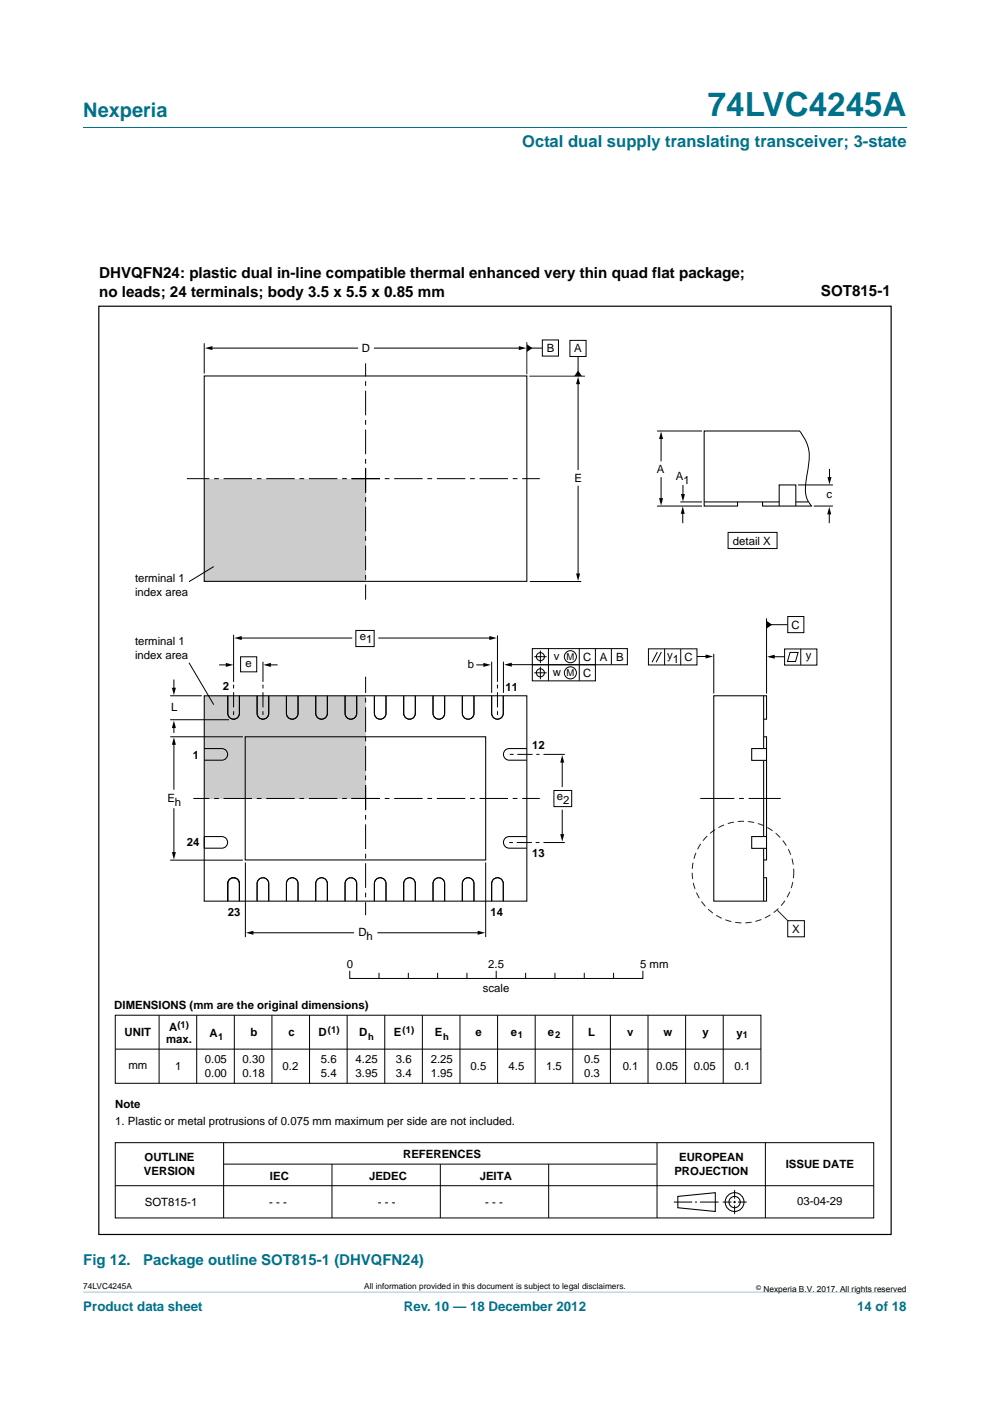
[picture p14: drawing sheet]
<svg xmlns="http://www.w3.org/2000/svg" width="210mm" height="297mm" viewBox="0 0 210 297" stroke-linecap="round" stroke-linejoin="round" font-family="sans-serif">
<defs><g id="words">
<text font-size="7" fill="#00718a" x="150.1" y="24.6">74LVC4245A</text>
<text font-size="4.2" fill="#00718a" x="17.7" y="24.9">Nexperia</text>
<text font-size="3.5" fill="#00718a" x="110.8" y="31.1">Octal dual supply translating transceiver; 3-state</text>
<g font-size="3.2">
<text x="21" y="59">DHVQFN24: plastic dual in-line compatible thermal enhanced very thin quad flat package;</text>
<text x="21" y="62.9">no leads; 24 terminals; body 3.5 x 5.5 x 0.85 mm</text>
<text x="174.1" y="62.7">SOT815-1</text>
</g>
<g font-size="3.2" fill="#00718a">
<text x="17.7" y="268.2">Fig 12.</text>
<text x="30.4" y="268.2">Package outline SOT815-1 (DHVQFN24)</text>
</g>
<g font-size="2.8" fill="#00718a">
<text x="17.7" y="277.9">Product data sheet</text>
<text x="85.6" y="277.9">Rev. 10 — 18 December 2012</text>
<text x="181.8" y="277.9">14 of 18</text>
</g>
<g font-size="2.4">
<text x="76.8" y="74.6">D</text>
<text x="116" y="74.6">B</text>
<text x="121.8" y="74.7">A</text>
<text x="139.3" y="100.3">A</text>
<text x="143.3" y="101.8">A</text>
<text x="121.8" y="102.2">E</text>
<text x="144.9" y="102.6">1</text>
<text x="175.3" y="105.7">c</text>
<text x="155.4" y="115.5">detail X</text>
<text x="28.6" y="123.5">terminal 1</text>
<text x="28.6" y="126.4">index area</text>
<text x="28.6" y="136.8">terminal 1</text>
<text x="76.3" y="135.6">e</text>
<text x="77.7" y="136.4">1</text>
<text x="167.9" y="133.3">C</text>
<text x="28.6" y="139.7">index area</text>
<text x="52.1" y="141.4">e</text>
<text x="99.2" y="141.6">b</text>
<text x="117.2" y="143.4">w</text>
<text x="117.5" y="140">v</text>
<text x="123.7" y="140.1">C</text>
<text x="123.7" y="143.5">C</text>
<text x="127.2" y="140.1">A</text>
<text x="130.7" y="140.1">B</text>
<text x="141.5" y="139.7">y</text>
<text x="142.7" y="140.5">1</text>
<text x="145.2" y="140.2">C</text>
<text x="171" y="139.7">y</text>
<text x="47.3" y="146.4">2</text>
<text x="107.2" y="146.5">11</text>
<text x="36.3" y="150.8">L</text>
<text x="40.9" y="160.9">1</text>
<text x="112.9" y="158.8">12</text>
<text x="35.5" y="170">E</text>
<text x="37.1" y="170.8">h</text>
<text x="118.1" y="169.6">e</text>
<text x="119.4" y="170.4">2</text>
<text x="39.6" y="179.3">24</text>
<text x="112.9" y="181.8">13</text>
<text x="48.3" y="194.1">23</text>
<text x="104" y="194.1">14</text>
<text x="168" y="197.8">X</text>
<text x="76" y="198.5">D</text>
<text x="77.8" y="199.3">h</text>
<text x="73.6" y="205.3">0</text>
<text x="103.6" y="205.3">2.5</text>
<text x="135.8" y="205.3">5 mm</text>
<text x="24.2" y="214">DIMENSIONS (mm are the original dimensions)</text>
<text x="102.4" y="210.3">scale</text>
<text x="26.4" y="219.8">UNIT</text>
<text x="35.2" y="221.1">max.</text>
<text x="35.9" y="218.7">A</text>
<text x="44.4" y="219.8">A</text>
<text x="53.1" y="219.8">b</text>
<text x="61.2" y="219.8">c</text>
<text x="67.6" y="219.8">D</text>
<text x="76.2" y="219.8">D</text>
<text x="83.5" y="219.8">E</text>
<text x="92.2" y="219.8">E</text>
<text x="100.8" y="219.8">e</text>
<text x="108.3" y="219.8">e</text>
<text x="116.2" y="219.8">e</text>
<text x="124.7" y="219.8">L</text>
<text x="133" y="219.8">v</text>
<text x="140.7" y="219.8">w</text>
<text x="149" y="219.8">y</text>
<text x="156.2" y="219.8">y</text>
<text x="27.2" y="226.7">mm</text>
<text x="37.1" y="226.9">1</text>
<text x="43.4" y="225.5">0.05</text>
<text x="51.4" y="225.5">0.30</text>
<text x="59.9" y="226.9">0.2</text>
<text x="68.1" y="225.5">5.6</text>
<text x="75.4" y="225.5">4.25</text>
<text x="84" y="225.5">3.6</text>
<text x="91.4" y="225.5">2.25</text>
<text x="99.8" y="226.9">0.5</text>
<text x="107.9" y="226.9">4.5</text>
<text x="115.8" y="226.9">1.5</text>
<text x="123.9" y="225.5">0.5</text>
<text x="132.1" y="226.9">0.1</text>
<text x="139.2" y="226.9">0.05</text>
<text x="147.1" y="226.9">0.05</text>
<text x="155.8" y="226.9">0.1</text>
<text x="43.4" y="228.4">0.00</text>
<text x="51.4" y="228.4">0.18</text>
<text x="68.1" y="228.4">5.4</text>
<text x="75.4" y="228.4">3.95</text>
<text x="84" y="228.4">3.4</text>
<text x="91.4" y="228.4">1.95</text>
<text x="123.9" y="228.4">0.3</text>
<text x="24.4" y="235">Note</text>
<text x="24.4" y="238.6">1. Plastic or metal protrusions of 0.075 mm maximum per side are not included.</text>
<text x="85.5" y="245.5">REFERENCES</text>
<text x="30.5" y="249.2">VERSION</text>
<text x="30.7" y="246.2">OUTLINE</text>
<text x="57.3" y="250.1">IEC</text>
<text x="78.3" y="250.1">JEDEC</text>
<text x="101.8" y="250.1">JEITA</text>
<text x="143" y="249.2">PROJECTION</text>
<text x="144" y="246.2">EUROPEAN</text>
<text x="166.6" y="247.7">ISSUE DATE</text>
<text x="30.7" y="255.7">SOT815-1</text>
<text x="57.1" y="255.7">- - -</text>
<text x="80.1" y="255.7">- - -</text>
<text x="102.9" y="255.7">- - -</text>
<text x="169.1" y="255.5">03-04-29</text>
</g>
<g font-size="2">
<text x="120.2" y="140">M</text>
<text x="120.2" y="143.4">M</text>
<text x="37.6" y="217.9">(1)</text>
<text x="46.3" y="220.6">1</text>
<text x="69.6" y="219">(1)</text>
<text x="78.1" y="220.6">h</text>
<text x="85.4" y="219">(1)</text>
<text x="94" y="220.6">h</text>
<text x="109.9" y="220.2">1</text>
<text x="117.7" y="220.2">2</text>
<text x="157.5" y="220.2">1</text>
</g>
<g font-size="1.8">
<text x="17.7" y="273.3">74LVC4245A</text>
<text x="77.2" y="273.3">All information provided in this document is subject to legal disclaimers.</text>
<text x="161.9" y="273.9">Nexperia B.V. 2017. All rights reserved</text>
</g>
<text font-size="1.4" x="160.4" y="273.4">©</text>
</g></defs>
<path d="M17.7 273.9l174.6 .1z" fill="#00718a"/>
<path d="M17.7 27h174.6" fill="none" stroke="#00718a" stroke-width=".21"/>
<g fill="#ccc">
<path d="M43.3 147.5h34.2v21.8h-34.2z"/>
<path d="M43.3 101.5h34.2v21.8h-34.2z"/>
</g>
<g fill="none" stroke="#000" stroke-width=".21">
<path d="M43.3 72.8v6.4M44.3 73.8h31.7M79.3 73.8h31.6M112.3 73.8h2.7M115 72.1h3.5v3.4h-3.5zM120.9 72.2h3.4v3.4h-3.4zM122.6 75.6v3.6M122.6 80.7v18.9M139.4 91.4h9.5M140.2 92.5v5.3M169.6 91.4a8.7 8.7 0 0 1 1.8 7.7 15.8 15.8 0 0 0-.3 6.5l.5 1.1 .6 .6M175.9 99.4v2.3"/>
<path d="M122.6 103v19.4M139.4 107.3h9.5M140.2 101.2v4.9M144.3 106.4h4.6M144.8 108.3v2.6M144.9 102.8v2.5M154.4 112.9h10.4v3.4h-10.4zM169.3 102.8h7.4M172.6 107.3h4.1M175.9 108.4v2.5M45.3 120.1l-5.2 3.2M49.5 134.6v10"/>
<path d="M50.5 135.3h24.2M51 139.3h3.5v3.1h-3.5zM75.5 133.7h3.9v3.4h-3.9zM80.2 135.3h24.3M105.5 134.7v9.9M112.4 123.3h10.9M112.9 137.5h20.2v3.4h-20.2zM113.3 139.2h2.6M114.6 137.9v2.7M116.3 137.5v6.9M122.9 137.5v6.9M126.3 137.5v3.4"/>
<path d="M129.7 137.6v3.3M137.5 137.6h10.3v3.4h-10.3zM139.4 138.3l-1.1 2.1M140.3 138.3l-1.1 2.1M141 137.6v3.4M144.4 137.6v3.4M147.8 139.2h2.5M151.4 138.6v8.4M162.6 131.1v15.9M163.1 132.4h3.9M163.2 139.2h3.2M166.4 137.6h6.9v3.4h-6.9z"/>
<path d="M167.1 130.7h3.4v3.4h-3.4zM167.6 138.3h1.7l-.6 2h-1.7zM169.8 137.6v3.4M36.1 152.6h12.5M36.1 147.5h6.7M36.1 156.2h15.4M36.9 144.1v2.6M36.9 153.6v1.8M36.9 157.2v10.2M40.1 140.5l5.2 8.9M46.5 141h2.1M48.3 147.5v3.8a1.23 1.23 0 0 0 1.2 1.2 1.23 1.23 0 0 0 1.3-1.2v-3.8"/>
<path d="M54.5 147.5v3.8a1.23 1.23 0 0 0 1.3 1.2 1.23 1.23 0 0 0 1.2-1.2v-3.8M55.8 140.3v4.3M56.7 141h2.2M60.8 147.5v3.8a1.23 1.23 0 0 0 1.2 1.2 1.23 1.23 0 0 0 1.2-1.2v-3.8M67 147.5v3.8a1.23 1.23 0 0 0 1.2 1.2 1.23 1.23 0 0 0 1.2-1.2v-3.8M73.2 147.5v3.8a1.23 1.23 0 0 0 1.2 1.2 1.23 1.23 0 0 0 1.3-1.2v-3.8M79.4 147.5v3.8a1.23 1.23 0 0 0 1.2 1.2 1.23 1.23 0 0 0 1.3-1.2v-3.8M85.6 147.5v3.8a1.23 1.23 0 0 0 1.3 1.2 1.23 1.23 0 0 0 1.2-1.2v-3.8M91.8 147.5v3.8a1.23 1.23 0 0 0 1.3 1.2 1.23 1.23 0 0 0 1.2-1.2v-3.8M98.1 147.5v3.8a1.23 1.23 0 0 0 1.2 1.2 1.23 1.23 0 0 0 1.2-1.2v-3.8M101 141h2.1M104.3 147.5v3.8a1.23 1.23 0 0 0 1.2 1.2 1.23 1.23 0 0 0 1.2-1.2v-3.8"/>
<path d="M104.3 140.3v6.6M106.8 140.3v6.6M107.5 140.9h5.4M112.9 140.9h13.4v3.5h-13.4zM113.3 142.6h2.6M114.6 141.3v2.7M115.3 159.9h4.5M36.9 171.3v10.2M43.3 177.4v2.5M115.3 178.6h4.5M117.5 167.6h3.8v3.4h-3.8zM119.2 160.9v6"/>
<path d="M119.2 171.7v5.9M36.1 182.4h15.4M48.8 186.3a1.23 1.23 0 0 1 1.3-.1 1.23 1.23 0 0 1 .7 1.1v3.8v-3.8a1.23 1.23 0 0 0-1.3-1.2 1.23 1.23 0 0 0-1.2 1.2v3.8v-4zM49.6 186.1h.1M52 182.9v15.8M53 197.8h22.1M54.5 191.1v-3.8a1.23 1.23 0 0 1 1.3-1.2 1.23 1.23 0 0 1 1.2 1.2v3.8M60.8 191.1v-3.8a1.23 1.23 0 0 1 1.2-1.2 1.23 1.23 0 0 1 1.2 1.2v3.8M67 191.1v-3.8a1.23 1.23 0 0 1 1.2-1.2 1.23 1.23 0 0 1 1.2 1.2v3.8M73.2 191.1v-3.8a1.23 1.23 0 0 1 1.2-1.2 1.23 1.23 0 0 1 1.3 1.2v3.8M79.4 191.1v-3.8a1.23 1.23 0 0 1 1.2-1.2 1.23 1.23 0 0 1 1.3 1.2v3.8M80 197.8h22.2"/>
<path d="M85.6 191.1v-3.8a1.23 1.23 0 0 1 1.3-1.2 1.23 1.23 0 0 1 1.2 1.2v3.8M91.8 191.1v-3.8a1.23 1.23 0 0 1 1.3-1.2 1.23 1.23 0 0 1 1.2 1.2v3.8M98.1 191.1v-3.8a1.23 1.23 0 0 1 1.2-1.2 1.23 1.23 0 0 1 1.2 1.2v3.8M103 182.9v15.8M104.3 191.1v-3.8a1.23 1.23 0 0 1 1.2-1.2 1.23 1.23 0 0 1 1.2 1.2v3.8M167.1 195.2h3.5v3.4h-3.5zM24.4 215.2h137v14.5h-137zM33.7 215.2v14.5M41.7 215.2v14.5M49.7 215.2v14.5M57.7 215.2v14.5M65.7 215.2v14.5"/>
<path d="M73.6 215.2v14.5M74.2 205.9v1.6h62.2v-1.6M80.4 206.4v1M81.6 215.2v14.5M86.6 206.4v1M89.6 215.2v14.5M92.8 206.4v1M97.6 215.2v14.5M99 206.4v1M105.2 205.9v1.5M105.5 215.2v14.5M111.5 206.4v1"/>
<path d="M113.5 215.2v14.5M117.7 206.4v1M121.5 215.2v14.5M123.9 206.4v1M129.5 215.2v14.5M130.1 206.4v1M137.4 215.2v14.5M145.4 215.2v14.5M153.4 215.2v14.5M24.4 222.4h137M24.4 251.4h160.9M24.4 242.3h160.9v15.9h-160.9z"/>
<path d="M47.4 242.3v15.9M47.4 246.8h91.9M70.4 246.8v11.4M93.4 246.8v11.4M116.4 246.8v11.4M139.4 242.3v15.9M142.9 254.9h3.9M147.4 254.9h.4M148.4 254.9h4M153.3 254.9h1.8M155.5 254.9h.6M155.8 252.3v1.8"/>
<path d="M155.8 254.6v.5M155.8 255.6v1.8M156.5 254.9h1.9M162.3 242.3v15.9"/>
<circle cx="114.6" cy="139.2" r=".86"/>
<circle cx="121" cy="139.2" r="1.28"/>
<circle cx="114.6" cy="142.6" r=".86"/>
<circle cx="121" cy="142.7" r="1.28"/>
</g>
<g fill="none" stroke="#000" stroke-width=".22">
<path d="M43.3 79.7h68.4v43.6h-68.4zM169.6 91.4h-20.2v15.9h7v-.9M149.4 106.4h15.9M161.7 106.4v.9h10.5M165.3 107.3v-4.5h3.5v4.5M168.8 106.4h2.6M43.3 147.5h68.4v43.6h-68.4zM43.3 158.7h3.7a1.23 1.23 0 0 1 1.3 1.2 1.23 1.23 0 0 1-1.3 1.3h-3.7M48.3 147.5v3.7a1.23 1.23 0 0 0 1.2 1.3 1.23 1.23 0 0 0 1.3-1.3v-3.7M52 156.2h51v26.1h-51zM54.5 147.5v3.7a1.23 1.23 0 0 0 1.3 1.3 1.23 1.23 0 0 0 1.2-1.3v-3.7M60.8 147.5v3.7a1.23 1.23 0 0 0 1.2 1.3 1.23 1.23 0 0 0 1.2-1.3v-3.7"/>
<path d="M67 147.5v3.7a1.23 1.23 0 0 0 1.2 1.3 1.23 1.23 0 0 0 1.2-1.3v-3.7M73.2 147.5v3.7a1.23 1.23 0 0 0 1.2 1.3 1.23 1.23 0 0 0 1.3-1.3v-3.7M79.4 147.5v3.7a1.23 1.23 0 0 0 1.2 1.3 1.23 1.23 0 0 0 1.3-1.3v-3.7M85.6 147.5v3.7a1.23 1.23 0 0 0 1.3 1.3 1.23 1.23 0 0 0 1.2-1.3v-3.7M91.8 147.5v3.7a1.23 1.23 0 0 0 1.3 1.3 1.23 1.23 0 0 0 1.2-1.3v-3.7M98.1 147.5v3.7a1.23 1.23 0 0 0 1.2 1.3 1.23 1.23 0 0 0 1.2-1.3v-3.7M104.3 147.5v3.7a1.23 1.23 0 0 0 1.2 1.3 1.23 1.23 0 0 0 1.2-1.3v-3.7M111.7 158.7h-3.7a1.23 1.23 0 0 0-1.2 1.2 1.23 1.23 0 0 0 1.2 1.3h3.7M162 158.7h.6M162 156.2h.6v26.1h-.6M162 158.7h-2.6v2.5h2.6M162 152.5h.6v-5h-11.2v43.6h11.2v-5h-.6"/>
<path d="M162 147.5v11.2M43.3 177.4h3.7a1.23 1.23 0 0 1 1.3 1.2 1.23 1.23 0 0 1-1.3 1.2h-3.7M111.7 177.4h-3.7a1.23 1.23 0 0 0-1.2 1.2 1.23 1.23 0 0 0 1.2 1.2h3.7M162 177.4h.6M162 177.4h-2.6v2.5h2.6M162 179.9h.6M162 161.2v16.2M162 179.9v11.2M162 161.2h.6M48.3 191.1v-3.8a1.23 1.23 0 0 1 1.2-1.2 1.23 1.23 0 0 1 1.3 1.2v3.8M54.5 191.1v-3.8a1.23 1.23 0 0 1 1.3-1.2 1.23 1.23 0 0 1 1.2 1.2v3.8M60.8 191.1v-3.8a1.23 1.23 0 0 1 1.2-1.2 1.23 1.23 0 0 1 1.2 1.2v3.8"/>
<path d="M67 191.1v-3.8a1.23 1.23 0 0 1 1.2-1.2 1.23 1.23 0 0 1 1.2 1.2v3.8M73.2 191.1v-3.8a1.23 1.23 0 0 1 1.2-1.2 1.23 1.23 0 0 1 1.3 1.2v3.8M79.4 191.1v-3.8a1.23 1.23 0 0 1 1.2-1.2 1.23 1.23 0 0 1 1.3 1.2v3.8M85.6 191.1v-3.8a1.23 1.23 0 0 1 1.3-1.2 1.23 1.23 0 0 1 1.2 1.2v3.8M91.8 191.1v-3.8a1.23 1.23 0 0 1 1.3-1.2 1.23 1.23 0 0 1 1.2 1.2v3.8M98.1 191.1v-3.8a1.23 1.23 0 0 1 1.2-1.2 1.23 1.23 0 0 1 1.2 1.2v3.8M104.3 191.1v-3.8a1.23 1.23 0 0 1 1.2-1.2 1.23 1.23 0 0 1 1.2 1.2v3.8M143.8 253.7l7.9-.8v4l-7.9-.8z"/>
<circle cx="155.8" cy="254.9" r="1.2"/>
<circle cx="155.8" cy="254.9" r="1.99"/>
</g>
<g fill="#000">
<path d="M43.5 73.8l1.6-.4v.8zM110 73.4l1.6 .4-1.6 .4zM111.7 73l1.2 .8-1.2 .8zM122.6 78.6l.8 1.2h-1.6zM122.6 79.9l.4 1.5h-.8zM140.2 91.5l.4 1.6h-.8zM139.8 105.6h.8l-.4 1.6zM144.8 107.4l.4 1.5h-.8zM144.4 104.8h.9l-.4 1.5zM175.9 107.5l.4 1.6h-.8zM175.5 101.1h.9l-.5 1.6zM49.7 135.3l1.6-.4v.8z"/>
<path d="M103.8 134.9l1.6 .4-1.6 .4zM122.2 121.6h.8l-.4 1.6zM149.7 138.8l1.5 .4-1.5 .4zM162.6 131.6l1.2 .8-1.2 .9zM162.7 139.2l1.6-.4v.9zM36.9 156.3l.4 1.6h-.8zM36.9 152.8l.4 1.6h-.8zM36.5 145.8h.8l-.4 1.6zM47.9 140.5l1.6 .5-1.6 .4zM55.9 141l1.6-.5v.9zM102.5 140.5l1.6 .5-1.6 .4zM107 140.9l1.5-.4v.8z"/>
<path d="M119.2 160.1l.5 1.6h-.9zM118.8 176.9h.9l-.5 1.5zM36.5 180.7h.8l-.4 1.6zM52.2 197.8l1.5-.5v.9zM101.3 197.3l1.6 .5-1.6 .4z"/>
</g>
<path d="M21 64.9h168v196.8h-168z" fill="none" stroke="#000" stroke-width=".25"/>
<path d="M74.6 101.5h39.9M80.6 101.5h-41M74.6 169.3h39.9M80.6 169.3h-39.6" fill="none" stroke="#000" stroke-width=".21" stroke-dasharray="6 1 1 1" stroke-linecap="butt"/>
<path d="M77.5 99.2v27.9M77.5 104.5v-27.5M77.5 166.5v27.5M77.5 171.7v-28.2" fill="none" stroke="#000" stroke-width=".21" stroke-dasharray="5.2 1 1 1" stroke-linecap="butt"/>
<path d="M111.7 72.5v6.9M112.3 79.8h11.8M164.9 193l2.2 2.2" fill="none" stroke="#231f20" stroke-width=".21"/>
<circle cx="157.6" cy="184.9" r="10.8" fill="none" stroke="#231f20" stroke-width=".21" stroke-dasharray="1.3 .8 0 0" stroke-linecap="butt"/>
<path d="M148.5 169.3h17.1" fill="none" stroke="#000" stroke-width=".21" stroke-dasharray="7.2 1 1 1" stroke-linecap="butt"/>
<path d="M49.5 151.6v-6.5M55.8 151.6v-6.5M105.5 151.6v-6.5M108.1 159.9h6.3M114.4 178.6h-6.4" fill="none" stroke="#000" stroke-width=".21" stroke-dasharray=".8 .8 3.2 .8" stroke-linecap="butt"/>
<use href="#words"/>
</svg>
